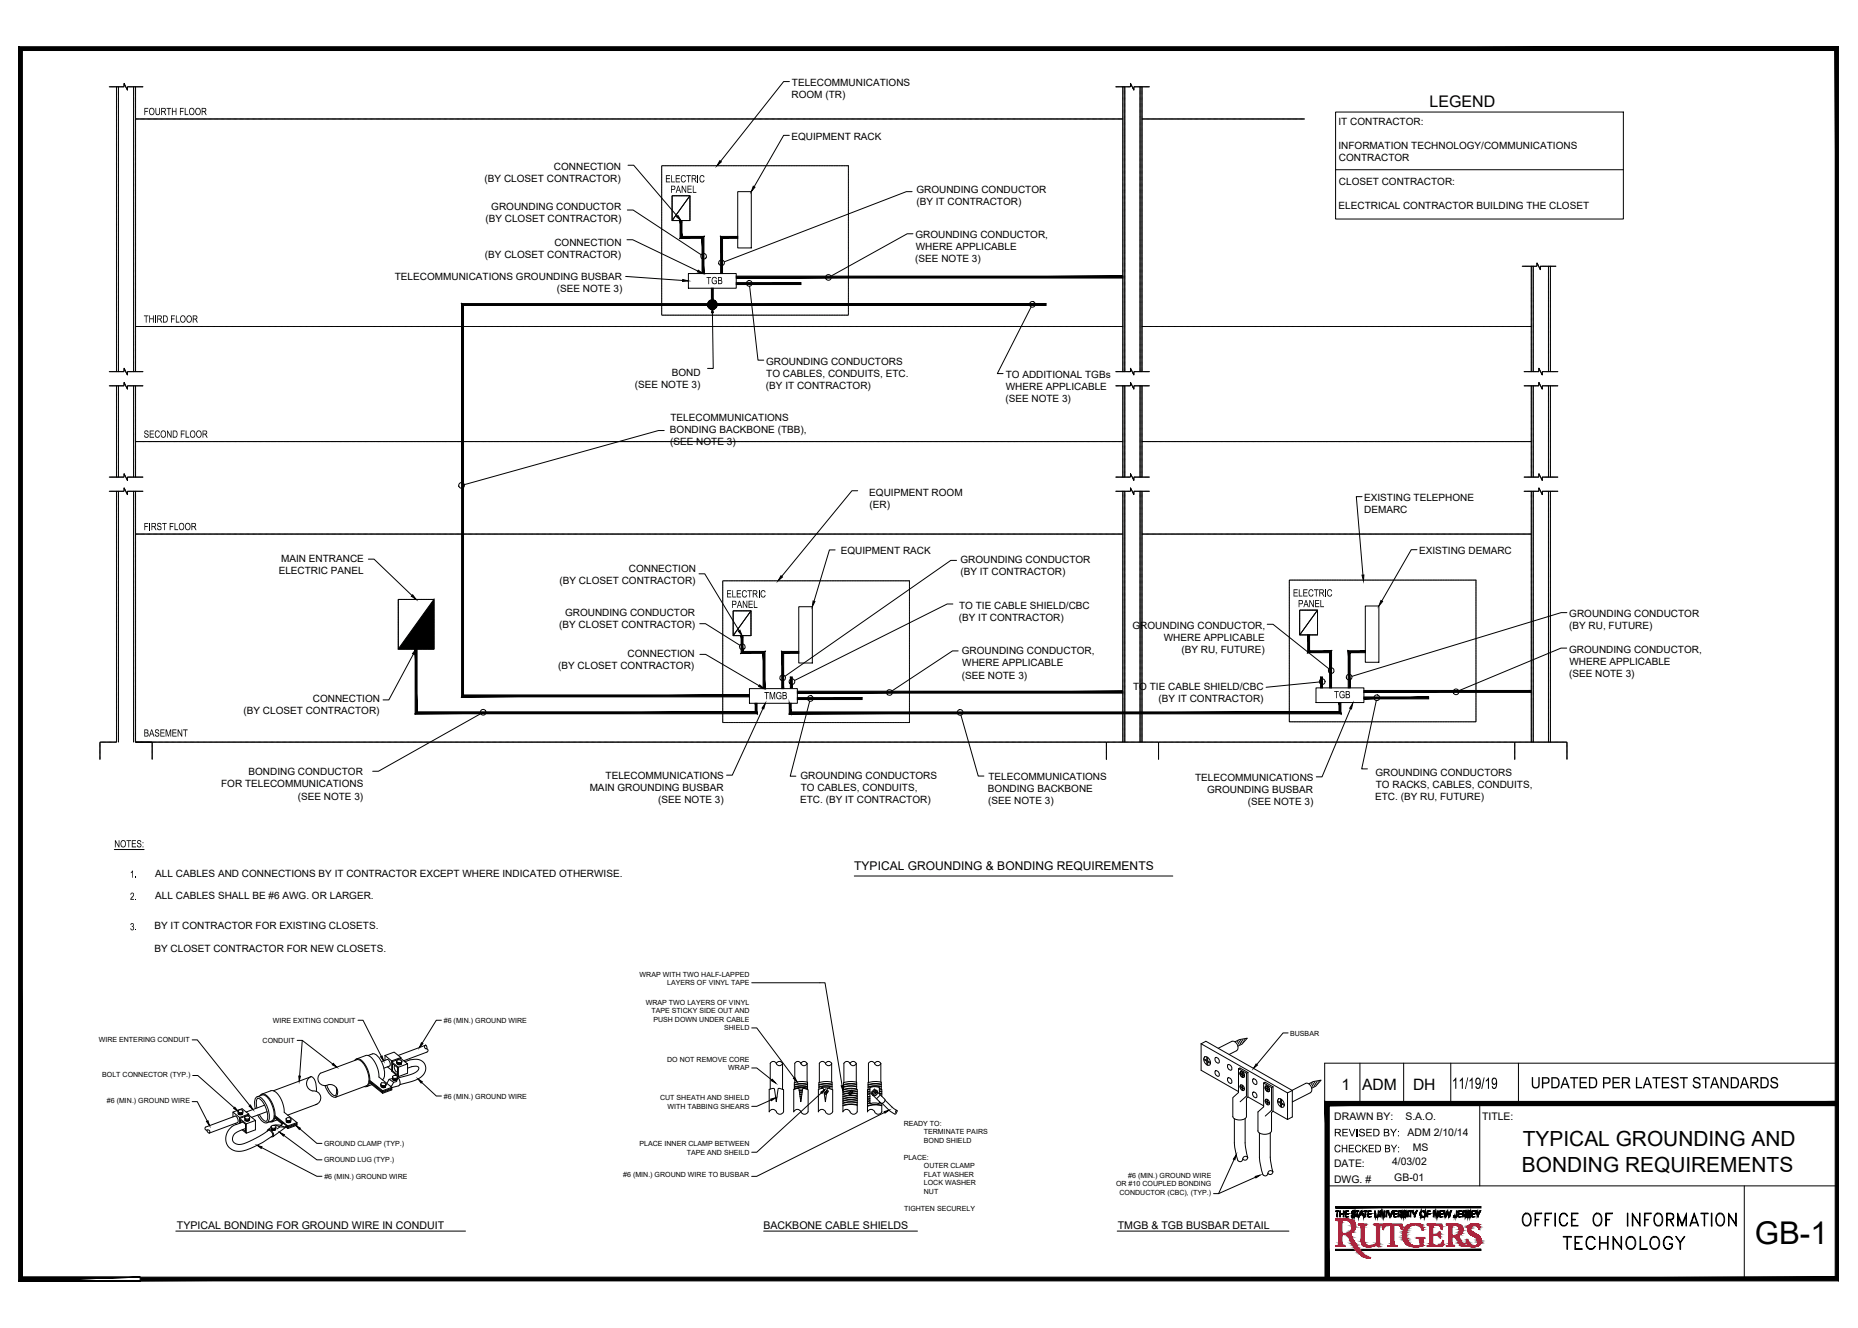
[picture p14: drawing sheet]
<svg xmlns="http://www.w3.org/2000/svg" width="1067mm" height="762mm" viewBox="0 0 1067 762" stroke-linecap="round" stroke-linejoin="round" font-family="sans-serif">
<defs><g id="words">
<text font-size="18" x="1007" y="714">GB-1</text>
<g font-size="12">
<text x="874" y="657">TYPICAL GROUNDING AND</text>
<text x="874" y="673">BONDING REQUIREMENTS</text>
</g>
<g font-size="11.9">
<text x="873" y="705">OFFICE OF INFORMATION</text>
<text x="897" y="718">TECHNOLOGY</text>
</g>
<g font-size="10">
<text x="834" y="625">11/19/19</text>
<text x="879" y="624">UPDATED PER LATEST STANDARDS</text>
</g>
<text font-size="9.2" x="821" y="61">LEGEND</text>
<g font-size="9">
<text x="770" y="626">1</text>
<text x="782" y="626">ADM</text>
<text x="811" y="626">DH</text>
</g>
<text font-size="6.9" x="491" y="499">TYPICAL GROUNDING &amp; BONDING REQUIREMENTS</text>
<g font-size="6.7">
<text x="766" y="652">REVISED BY:</text>
<text x="766" y="661">CHECKED BY:</text>
</g>
<g font-size="6.4">
<text x="83" y="66">FOURTH FLOOR</text>
<text x="382" y="105">ELECTRIC</text>
<text x="385" y="111">PANEL</text>
<text x="406" y="163">TGB</text>
<text x="83" y="185">THIRD FLOOR</text>
<text x="83" y="251">SECOND FLOOR</text>
<text x="83" y="304">FIRST FLOOR</text>
<text x="417" y="343">ELECTRIC</text>
<text x="742" y="342">ELECTRIC</text>
<text x="420" y="349">PANEL</text>
<text x="745" y="348">PANEL</text>
<text x="439" y="401">TMGB</text>
<text x="766" y="401">TGB</text>
<text x="83" y="423">BASEMENT</text>
<text x="66" y="486">NOTES:</text>
<text x="75" y="504">1.</text>
<text x="75" y="516">2.</text>
<text x="75" y="534">3.</text>
</g>
<g font-size="6.1">
<text x="102" y="705">TYPICAL BONDING FOR GROUND WIRE IN CONDUIT</text>
<text x="438" y="705">BACKBONE CABLE SHIELDS</text>
<text x="642" y="705">TMGB &amp; TGB BUSBAR DETAIL</text>
</g>
<g font-size="6">
<text x="766" y="643">DRAWN BY:</text>
<text x="807" y="642">S.A.O.</text>
<text x="851" y="643">TITLE:</text>
<text x="808" y="652">ADM 2/10/14</text>
<text x="811" y="661">MS</text>
<text x="766" y="670">DATE:</text>
<text x="799" y="669">4/03/02</text>
<text x="801" y="678">GB-01</text>
<text x="766" y="679">DWG. #</text>
</g>
<g font-size="5.7">
<text x="455" y="49">TELECOMMUNICATIONS</text>
<text x="454" y="56">ROOM (TR)</text>
<text x="769" y="72">IT CONTRACTOR:</text>
<text x="454" y="80">EQUIPMENT RACK</text>
<text x="769" y="86">INFORMATION TECHNOLOGY/COMMUNICATIONS</text>
<text x="769" y="92">CONTRACTOR</text>
<text x="318" y="97">CONNECTION</text>
<text x="278" y="104">(BY CLOSET CONTRACTOR)</text>
<text x="769" y="106">CLOSET CONTRACTOR:</text>
<text x="526" y="111">GROUNDING CONDUCTOR</text>
<text x="526" y="118">(BY IT CONTRACTOR)</text>
<text x="769" y="120">ELECTRICAL CONTRACTOR BUILDING THE CLOSET</text>
<text x="282" y="121">GROUNDING CONDUCTOR</text>
<text x="279" y="128">(BY CLOSET CONTRACTOR)</text>
<text x="526" y="137">GROUNDING CONDUCTOR,</text>
<text x="318" y="141">CONNECTION</text>
<text x="526" y="144">WHERE APPLICABLE</text>
<text x="278" y="148">(BY CLOSET CONTRACTOR)</text>
<text x="526" y="151">(SEE NOTE 3)</text>
<text x="227" y="161">TELECOMMUNICATIONS GROUNDING BUSBAR</text>
<text x="320" y="168">(SEE NOTE 3)</text>
<text x="440" y="209">GROUNDING CONDUCTORS</text>
<text x="386" y="216">BOND</text>
<text x="440" y="216">TO CABLES, CONDUITS, ETC.</text>
<text x="577" y="217">TO ADDITIONAL TGBs</text>
<text x="365" y="222">(SEE NOTE 3)</text>
<text x="440" y="223">(BY IT CONTRACTOR)</text>
<text x="577" y="224">WHERE APPLICABLE</text>
<text x="577" y="231">(SEE NOTE 3)</text>
<text x="385" y="242">TELECOMMUNICATIONS</text>
<text x="385" y="249">BONDING BACKBONE (TBB),</text>
<text x="385" y="256">(SEE NOTE 3)</text>
<text x="499" y="285">EQUIPMENT ROOM</text>
<text x="783" y="288">EXISTING TELEPHONE</text>
<text x="499" y="292">(ER)</text>
<text x="783" y="294">DEMARC</text>
<text x="815" y="318">EXISTING DEMARC</text>
<text x="161" y="322">MAIN ENTRANCE</text>
<text x="483" y="318">EQUIPMENT RACK</text>
<text x="551" y="323">GROUNDING CONDUCTOR</text>
<text x="160" y="329">ELECTRIC PANEL</text>
<text x="361" y="328">CONNECTION</text>
<text x="551" y="330">(BY IT CONTRACTOR)</text>
<text x="321" y="335">(BY CLOSET CONTRACTOR)</text>
<text x="324" y="353">GROUNDING CONDUCTOR</text>
<text x="551" y="349">TO TIE CABLE SHIELD/CBC</text>
<text x="551" y="356">(BY IT CONTRACTOR)</text>
<text x="901" y="354">GROUNDING CONDUCTOR</text>
<text x="321" y="360">(BY CLOSET CONTRACTOR)</text>
<text x="650" y="361">GROUNDING CONDUCTOR,</text>
<text x="901" y="361">(BY RU, FUTURE)</text>
<text x="668" y="368">WHERE APPLICABLE</text>
<text x="360" y="377">CONNECTION</text>
<text x="552" y="375">GROUNDING CONDUCTOR,</text>
<text x="678" y="375">(BY RU, FUTURE)</text>
<text x="901" y="374">GROUNDING CONDUCTOR,</text>
<text x="552" y="382">WHERE APPLICABLE</text>
<text x="901" y="381">WHERE APPLICABLE</text>
<text x="320" y="384">(BY CLOSET CONTRACTOR)</text>
<text x="552" y="389">(SEE NOTE 3)</text>
<text x="901" y="388">(SEE NOTE 3)</text>
<text x="651" y="396">TO TIE CABLE SHIELD/CBC</text>
<text x="180" y="403">CONNECTION</text>
<text x="665" y="403">(BY IT CONTRACTOR)</text>
<text x="140" y="410">(BY CLOSET CONTRACTOR)</text>
<text x="143" y="445">BONDING CONDUCTOR</text>
<text x="348" y="447">TELECOMMUNICATIONS</text>
<text x="460" y="447">GROUNDING CONDUCTORS</text>
<text x="568" y="448">TELECOMMUNICATIONS</text>
<text x="686" y="448">TELECOMMUNICATIONS</text>
<text x="790" y="445">GROUNDING CONDUCTORS</text>
<text x="127" y="452">FOR TELECOMMUNICATIONS</text>
<text x="339" y="454">MAIN GROUNDING BUSBAR</text>
<text x="460" y="454">TO CABLES, CONDUITS,</text>
<text x="567" y="455">BONDING BACKBONE</text>
<text x="693" y="455">GROUNDING BUSBAR</text>
<text x="790" y="452">TO RACKS, CABLES, CONDUITS,</text>
<text x="171" y="459">(SEE NOTE 3)</text>
<text x="378" y="461">(SEE NOTE 3)</text>
<text x="459" y="461">ETC. (BY IT CONTRACTOR)</text>
<text x="567" y="462">(SEE NOTE 3)</text>
<text x="716" y="462">(SEE NOTE 3)</text>
<text x="790" y="459">ETC. (BY RU, FUTURE)</text>
<text x="89" y="503">ALL CABLES AND CONNECTIONS BY IT CONTRACTOR EXCEPT WHERE INDICATED OTHERWISE.</text>
<text x="89" y="516">ALL CABLES SHALL BE #6 AWG. OR LARGER.</text>
<text x="89" y="533">BY IT CONTRACTOR FOR EXISTING CLOSETS.</text>
<text x="89" y="546">BY CLOSET CONTRACTOR FOR NEW CLOSETS.</text>
</g>
<g font-size="4.1">
<text x="367" y="560">WRAP WITH TWO HALF-LAPPED</text>
<text x="383" y="565">LAYERS OF VINYL TAPE</text>
<text x="371" y="577">WRAP TWO LAYERS OF VINYL</text>
<text x="374" y="581">TAPE STICKY SIDE OUT AND</text>
<text x="157" y="587">WIRE EXITING CONDUIT</text>
<text x="255" y="587">#6 (MIN.) GROUND WIRE</text>
<text x="375" y="586">PUSH DOWN UNDER CABLE</text>
<text x="416" y="591">SHIELD</text>
<text x="57" y="598">WIRE ENTERING CONDUIT</text>
<text x="151" y="598">CONDUIT</text>
<text x="741" y="594">BUSBAR</text>
<text x="383" y="609">DO NOT REMOVE CORE</text>
<text x="59" y="618">BOLT CONNECTOR (TYP.)</text>
<text x="418" y="614">WRAP</text>
<text x="61" y="633">#6 (MIN.) GROUND WIRE</text>
<text x="255" y="630">#6 (MIN.) GROUND WIRE</text>
<text x="379" y="631">CUT SHEATH AND SHIELD</text>
<text x="383" y="636">WITH TABBING SHEARS</text>
<text x="519" y="646">READY TO:</text>
<text x="530" y="651">TERMINATE PAIRS</text>
<text x="186" y="658">GROUND CLAMP (TYP.)</text>
<text x="367" y="658">PLACE INNER CLAMP BETWEEN</text>
<text x="530" y="656">BOND SHIELD</text>
<text x="394" y="663">TAPE AND SHEILD</text>
<text x="519" y="665">PLACE:</text>
<text x="186" y="667">GROUND LUG (TYP.)</text>
<text x="530" y="670">OUTER CLAMP</text>
<text x="186" y="676">#6 (MIN.) GROUND WIRE</text>
<text x="358" y="676">#6 (MIN.) GROUND WIRE TO BUSBAR</text>
<text x="530" y="675">FLAT WASHER</text>
<text x="648" y="676">#6 (MIN.) GROUND WIRE</text>
<text x="530" y="680">LOCK WASHER</text>
<text x="641" y="681">OR #10 COUPLED BONDING</text>
<text x="530" y="685">NUT</text>
<text x="643" y="685">CONDUCTOR (CBC), (TYP.)</text>
<text x="519" y="695">TIGHTEN SECURELY</text>
</g>
</g></defs>
<!-- layer: BORDER -->
<path d="M781 610v23M806 610v23M833 610v23M872 610v23M1055 610h-294v23M850 633v47M762 680h293M1002 680v54" fill="none" stroke="#000" stroke-width=".57"/>
<g fill="#000" stroke="#000" stroke-width=".57">
<path d="M762 632v2l293-2zM762 634l293-2v2z"/>
<path d="M12 733v2l1042-2zM12 735l1042-2 2 2zM1054 29v704l2 2zM1056 27v708l-2-706zM13 29h1041l2-2zM11 27h1045l-1043 2zM11 27l2 706v-704zM11 27l2 706-2 2zM13 733l-2 2 69-2zM11 735l69-2v2z"/>
<path d="M761 632v102h2zM761 632l2 2v100zM761 632l2 2 292-2zM763 634l292-2v2z"/>
</g>
<!-- layer: RUTGERS -->
<g fill="#000" stroke="#000" stroke-width=".57">
<path d="M777 695h-1zM777 698h-1zM777 697v-1zM777 697l1-1zM778 698h-1zM797 695v1zM799 697v-1zM799 696l1-1zM799 695h1zM804 698v-1zM805 697h-1zM805 695v1z"/>
<path d="M807 697v-1zM813 695h1zM818 698h-1zM819 696h-1zM830 696h-1zM830 696l-1 1zM830 697h-1zM842 697h-1zM842 698h-1zM842 695v1zM844 697v-1zM847 695h1z"/>
<path d="M767 692v1l83-1zM767 693l83-1v1z"/>
<path d="M767 695h2zM767 695h2z"/>
<path d="M768 695v3zM768 695v3z"/>
<path d="M769 695v3zM770 695l-1 3z"/>
<path d="M770 696h1zM770 697l1-1z"/>
<path d="M771 695v3zM772 695l-1 3z"/>
<path d="M772 695h2zM772 695h2z"/>
<path d="M772 695v3zM773 695l-1 3z"/>
<path d="M773 696h1zM773 697l1-1z"/>
<path d="M773 698h1zM773 698h1z"/>
<path d="M776 695v1zM776 695v1z"/>
<path d="M776 695v1zM776 695v1z"/>
<path d="M776 695v2zM776 695v2z"/>
<path d="M776 697v1zM776 697v1z"/>
<path d="M776 696v1zM777 696l-1 1z"/>
<path d="M778 695v1zM778 695v1z"/>
<path d="M778 697v1zM778 697v1z"/>
<path d="M778 697v1zM778 697v1z"/>
<path d="M778 695h2zM778 695h2z"/>
<path d="M779 695v3zM779 695v3z"/>
<path d="M780 697v1zM780 697v1z"/>
<path d="M780 697v1zM780 697v1z"/>
<path d="M780 697v1zM781 697l-1 1z"/>
<path d="M781 697v1zM781 697v1z"/>
<path d="M781 696v1zM781 696v1z"/>
<path d="M781 696v1zM781 696v1z"/>
<path d="M781 696v1zM781 696v1z"/>
<path d="M781 697h1zM781 697h1z"/>
<path d="M781 695v1zM781 695v1z"/>
<path d="M781 695v1zM781 695v1z"/>
<path d="M781 695v1zM781 695v1z"/>
<path d="M781 695h1zM782 695h-1z"/>
<path d="M782 695v1zM782 695v1z"/>
<path d="M782 695v1zM782 695v1z"/>
<path d="M782 695v1zM782 695v1z"/>
<path d="M782 696v1zM782 696v1z"/>
<path d="M782 696v1zM782 696v1z"/>
<path d="M782 696v1zM783 696l-1 1z"/>
<path d="M783 697v1zM783 697v1z"/>
<path d="M783 697v1zM783 697v1z"/>
<path d="M783 697v1zM783 697v1z"/>
<path d="M783 695h2zM783 695h2z"/>
<path d="M784 695v3zM784 695v3z"/>
<path d="M785 695h2zM785 695h2z"/>
<path d="M785 695v3zM786 695l-1 3z"/>
<path d="M786 696h1zM786 697l1-1z"/>
<path d="M786 698h1zM786 698h1z"/>
<path d="M789 695v2zM790 695l-1 2z"/>
<path d="M789 697v1zM790 697l-1 1z"/>
<path d="M790 697v1zM790 697v1z"/>
<path d="M790 698h1zM790 698h1z"/>
<path d="M791 695v3zM792 695l-1 3z"/>
<path d="M792 695h1zM793 695h-1z"/>
<path d="M792 695v3zM793 695l-1 3z"/>
<path d="M793 695v1zM793 695v1z"/>
<path d="M793 695v1zM793 695v1z"/>
<path d="M793 695v1zM793 695v1z"/>
<path d="M793 695v1zM793 695v1z"/>
<path d="M793 696v1zM794 696l-1 1z"/>
<path d="M794 696v1zM794 696v1z"/>
<path d="M794 696v1zM794 696v1z"/>
<path d="M794 696v1zM794 696v1z"/>
<path d="M794 697v1zM794 697v1z"/>
<path d="M794 697v1zM794 697v1z"/>
<path d="M794 697v1zM794 697v1z"/>
<path d="M794 697v1zM795 697l-1 1z"/>
<path d="M795 695v3zM795 695v3z"/>
<path d="M796 695v3zM796 695v3z"/>
<path d="M797 695v1zM797 695v1z"/>
<path d="M797 696v1zM798 696l-1 1z"/>
<path d="M798 696v1zM798 696v1z"/>
<path d="M798 697v1zM798 697v1z"/>
<path d="M798 697v1zM798 697v1z"/>
<path d="M798 697v1zM798 697v1z"/>
<path d="M798 697v1zM799 697l-1 1z"/>
<path d="M799 697v1zM799 697v1z"/>
<path d="M799 697v1zM799 697v1z"/>
<path d="M800 695h2zM800 695h2z"/>
<path d="M800 695v3zM801 695l-1 3z"/>
<path d="M801 696h1zM801 697l1-1z"/>
<path d="M801 698h1zM801 698h1z"/>
<path d="M803 695h1zM803 695h1z"/>
<path d="M803 695v3zM803 695v3z"/>
<path d="M803 697h1zM803 697h1z"/>
<path d="M804 698h1zM804 698h1z"/>
<path d="M805 696v1zM805 696v1z"/>
<path d="M805 695v2zM805 695v2z"/>
<path d="M805 695v2zM805 695v2z"/>
<path d="M806 695v1zM806 695v1z"/>
<path d="M806 695v2zM806 695v2z"/>
<path d="M806 697v1zM806 697v1z"/>
<path d="M806 696v1zM806 696v1z"/>
<path d="M806 695h1zM806 695h1z"/>
<path d="M806 696h1zM806 697l1-1z"/>
<path d="M806 698h1zM806 698h1z"/>
<path d="M807 695v1zM807 695v1z"/>
<path d="M807 697v1zM807 697v1z"/>
<path d="M807 697v1zM807 697v1z"/>
<path d="M808 695v3zM809 695l-1 3z"/>
<path d="M809 695h2zM809 695h2z"/>
<path d="M809 695h2zM809 695h2z"/>
<path d="M810 695v3zM810 695v3z"/>
<path d="M811 695v1zM811 695v1z"/>
<path d="M811 695v1zM812 695l-1 1z"/>
<path d="M812 695v1zM812 695v1z"/>
<path d="M812 696v1zM812 696v1z"/>
<path d="M812 696v1zM812 696v1z"/>
<path d="M812 696v1zM812 696v1z"/>
<path d="M812 697v1zM812 697v1z"/>
<path d="M812 697v1zM812 697v1z"/>
<path d="M812 697v1zM812 697v1z"/>
<path d="M812 696v1zM813 696l-1 1z"/>
<path d="M813 696v1zM813 696v1z"/>
<path d="M813 696v1zM813 696v1z"/>
<path d="M813 695v1zM813 695v1z"/>
<path d="M813 695v1zM813 695v1z"/>
<path d="M813 695v1zM813 695v1z"/>
<path d="M815 696v1zM815 696v1z"/>
<path d="M815 696v1zM815 696v1z"/>
<path d="M815 696v1zM816 696l-1 1z"/>
<path d="M816 695v1zM816 695v1z"/>
<path d="M816 697v1zM816 697v1z"/>
<path d="M816 695v1zM816 695v1z"/>
<path d="M816 697v1zM816 697v1z"/>
<path d="M816 695v1zM816 695v1z"/>
<path d="M816 695v1zM816 695v1z"/>
<path d="M816 695h2zM816 695h2z"/>
<path d="M816 698h1zM816 698h1z"/>
<path d="M818 695v1zM818 695v1z"/>
<path d="M818 695v1zM818 695v1z"/>
<path d="M818 697v1zM818 697v1z"/>
<path d="M818 695v1zM818 695v1z"/>
<path d="M818 697v1zM818 697v1z"/>
<path d="M818 697v1zM819 697l-1 1z"/>
<path d="M819 696v2zM819 696v2z"/>
<path d="M819 696v1zM819 696v1z"/>
<path d="M819 696v1zM819 696v1z"/>
<path d="M819 695h2zM819 695h2z"/>
<path d="M819 695v3zM820 695l-1 3z"/>
<path d="M820 696h1zM820 697l1-1z"/>
<path d="M823 695v3zM823 695v3z"/>
<path d="M823 695v1zM824 695l-1 1z"/>
<path d="M824 695v1zM824 695v1z"/>
<path d="M824 695v1zM824 695v1z"/>
<path d="M824 695v1zM824 695v1z"/>
<path d="M824 696v1zM824 696v1z"/>
<path d="M824 696v1zM824 696v1z"/>
<path d="M824 696v1zM824 696v1z"/>
<path d="M824 696v1zM825 696l-1 1z"/>
<path d="M825 697v1zM825 697v1z"/>
<path d="M825 697v1zM825 697v1z"/>
<path d="M825 697v1zM825 697v1z"/>
<path d="M825 697v1zM825 697v1z"/>
<path d="M825 695v3zM826 695l-1 3z"/>
<path d="M827 695h1zM827 695h1z"/>
<path d="M827 695v3zM827 695v3z"/>
<path d="M827 696h1zM827 697l1-1z"/>
<path d="M827 698h1zM827 698h1z"/>
<path d="M829 695v1zM829 695v1z"/>
<path d="M830 696v2zM830 696v2z"/>
<path d="M830 697v1zM830 697v1z"/>
<path d="M830 697v1zM830 697v1z"/>
<path d="M830 697v1zM830 697v1z"/>
<path d="M830 697v1zM830 697v1z"/>
<path d="M830 696v2zM830 696v2z"/>
<path d="M830 696v1zM831 696l-1 1z"/>
<path d="M831 695v2zM831 695v2z"/>
<path d="M831 695v1zM831 695v1z"/>
<path d="M831 695v1zM831 695v1z"/>
<path d="M831 695v1zM831 695v1z"/>
<path d="M831 695v1zM831 695v1z"/>
<path d="M831 696v1zM831 696v1z"/>
<path d="M831 696v1zM832 696l-1 1z"/>
<path d="M832 697v1zM832 697v1z"/>
<path d="M832 697v1zM832 697v1z"/>
<path d="M832 697v1zM832 697v1z"/>
<path d="M832 697v1zM832 697v1z"/>
<path d="M832 697v1zM832 697v1z"/>
<path d="M832 696v2zM833 696l-1 2z"/>
<path d="M833 696v1zM833 696v1z"/>
<path d="M833 695v2zM833 695v2z"/>
<path d="M833 695v1zM833 695v1z"/>
<path d="M835 697v1zM835 697v1z"/>
<path d="M835 698h1zM835 698h1z"/>
<path d="M836 697v1zM836 697v1z"/>
<path d="M836 695v2zM837 695l-1 2z"/>
<path d="M836 697v1zM836 697v1z"/>
<path d="M837 695h2zM837 695h2z"/>
<path d="M837 695v3zM838 695l-1 3z"/>
<path d="M838 696h1zM838 697l1-1z"/>
<path d="M838 698h1zM838 698h1z"/>
<path d="M840 695h1zM840 695h1z"/>
<path d="M840 695v3zM840 695v3z"/>
<path d="M840 697h1zM840 697h1z"/>
<path d="M841 697v1zM841 697v1z"/>
<path d="M841 697v1zM841 697v1z"/>
<path d="M841 697v1zM841 697v1z"/>
<path d="M842 696v1zM842 696v1z"/>
<path d="M842 696v1zM842 696v1z"/>
<path d="M842 695v2zM842 695v2z"/>
<path d="M842 696v1zM842 696v1z"/>
<path d="M843 695v1zM843 695v1z"/>
<path d="M843 695v2zM843 695v2z"/>
<path d="M843 697v1zM843 697v1z"/>
<path d="M843 696v1zM843 696v1z"/>
<path d="M843 695h1zM843 695h1z"/>
<path d="M843 696h1zM843 697l1-1z"/>
<path d="M843 698h1zM843 698h1z"/>
<path d="M844 695v1zM844 695v1z"/>
<path d="M844 697v1zM844 697v1z"/>
<path d="M844 697v1zM844 697v1z"/>
<path d="M845 695h2zM845 695h2z"/>
<path d="M845 695v3zM845 695v3z"/>
<path d="M845 696h2zM845 697l2-1z"/>
<path d="M845 698h2zM845 698h2z"/>
<path d="M848 696v1zM848 696v1z"/>
<path d="M848 696v1zM848 696v1z"/>
<path d="M848 697v1zM849 697l-1 1z"/>
<path d="M849 697v1zM849 697v1z"/>
<path d="M849 696v1zM849 696v1z"/>
<path d="M849 696v1zM849 696v1z"/>
<path d="M849 696v1zM849 696v1z"/>
<path d="M849 695v1zM849 695v1z"/>
<path d="M849 695v1zM850 695l-1 1z"/>
<path d="M850 695v1zM850 695v1z"/>
<path d="M767 717v1l83-1zM767 718l83-1v1z"/>
</g>
<!-- layer: a-ru2 -->
<g fill="#d21034" stroke="#d21034" stroke-width=".57">
<path d="M773 700h4z"/>
<path d="M773 708h3z"/>
<path d="M785 722h2z"/>
<path d="M846 702h1z"/>
<path d="M844 703h5z"/>
<path d="M827 705h1z"/>
<path d="M842 711h1z"/>
<path d="M828 712h1z"/>
<path d="M847 715h2z"/>
<path d="M840 715h2z"/>
<path d="M845 715h2z"/>
<path d="M812 702h1z"/>
<path d="M814 703h3z"/>
<path d="M816 705h1v1z"/>
<path d="M815 711h2z"/>
<path d="M791 715h1z"/>
<path d="M812 715h2z"/>
<path d="M785 715h1z"/>
<path d="M767 700h7zM767 700h7z"/>
<path d="M767 700h8zM767 700h8z"/>
<path d="M767 700h9zM767 700h9z"/>
<path d="M767 700h9zM767 700h9z"/>
<path d="M767 700h9zM767 700h9z"/>
<path d="M768 700h8zM768 700h8z"/>
<path d="M768 700h8zM768 700h8z"/>
<path d="M768 700h8zM768 700h8z"/>
<path d="M768 700h8zM768 700h8z"/>
<path d="M772 700h4zM772 700h4z"/>
<path d="M768 700h4zM768 700h4z"/>
<path d="M768 700h4zM768 700h3z"/>
<path d="M772 700h5zM772 700h5zM773 700h4z"/>
<path d="M768 700h3zM768 700h3zM768 700h3zM768 700h3z"/>
<path d="M774 700h3zM774 700h3z"/>
<path d="M774 700l3 1zM774 700l3 1z"/>
<path d="M774 701h3zM774 701h3z"/>
<path d="M768 700l3 1zM768 700l3 1z"/>
<path d="M774 701h3zM774 701h3z"/>
<path d="M775 701h3zM775 701h3z"/>
<path d="M775 701h3zM775 701h3z"/>
<path d="M775 701h3zM775 701h3z"/>
<path d="M769 701h2zM769 701h2h-2z"/>
<path d="M775 701l3 1zM775 701l3 1z"/>
<path d="M775 702h3zM775 702h3z"/>
<path d="M775 702h3zM775 702h3z"/>
<path d="M776 702h2zM776 702h2z"/>
<path d="M776 702l2 1zM776 702l2 1z"/>
<path d="M776 703h2zM776 703h2z"/>
<path d="M776 703h2zM776 703h2h-2z"/>
<path d="M776 703h2zM776 703h2z"/>
<path d="M776 703l2 1zM776 703l2 1z"/>
<path d="M776 704h2zM776 704h2h-2z"/>
<path d="M776 704h2zM776 704h2z"/>
<path d="M776 704h2zM776 704h2z"/>
<path d="M776 704h2zM776 704l2 1z"/>
<path d="M776 705h2zM776 705h2z"/>
<path d="M776 705h2zM776 705h2z"/>
<path d="M776 705h2zM776 705h2z"/>
<path d="M776 705h2zM776 705l2 1z"/>
<path d="M776 706h2zM776 706h2zM776 706h2zM776 706h2z"/>
<path d="M776 706h2zM776 706h1z"/>
<path d="M776 706h1zM776 706h1z"/>
<path d="M776 706h1zM776 706l1 1h-2z"/>
<path d="M775 707h2zM775 707h2z"/>
<path d="M775 707h2zM775 707h1z"/>
<path d="M775 707h1zM775 707h1z"/>
<path d="M775 707h1zM774 707h2z"/>
<path d="M774 707h2zM774 708h2z"/>
<path d="M774 708h2zM774 708h2z"/>
<path d="M774 708h2zM774 708h2z"/>
<path d="M774 708h2zM773 708h3z"/>
<path d="M773 708h3zM773 708h3zM771 708h5z"/>
<path d="M769 701l2 7v-7zM769 701l2 7h-2z"/>
<path d="M769 708h7zM769 708h7h-7z"/>
<path d="M769 708h7zM769 708h7z"/>
<path d="M772 708h4zM772 708h4z"/>
<path d="M773 708h3zM773 708h3z"/>
<path d="M773 708l3 1zM773 708l3 1z"/>
<path d="M773 709h3zM773 709h3z"/>
<path d="M774 709h2zM774 709h2z"/>
<path d="M774 709h2zM774 709h2z"/>
<path d="M774 709h2zM774 709h2z"/>
<path d="M774 709l2 1v-1zM774 709l2 1h-2z"/>
<path d="M774 710h2zM774 710h2z"/>
<path d="M774 710l3 2-1-2zM774 710l3 2h-2z"/>
<path d="M775 712h3zM775 712h3z"/>
<path d="M769 708l2 5v-5zM769 708l2 5h-2z"/>
<path d="M775 712l3 1v-1zM775 712l3 1h-2z"/>
<path d="M776 713l2 1v-1zM776 713l2 1h-2z"/>
<path d="M769 713l2 1v-1zM769 713l2 1h-2zM769 714h2zM769 714h2z"/>
<path d="M769 714h2zM769 714h2z"/>
<path d="M768 714h3zM768 714h3z"/>
<path d="M768 714h3zM768 714h3zM768 714h3zM768 714h3z"/>
<path d="M776 714l3 1-1-1zM776 714l3 1h-2z"/>
<path d="M768 714l3 1zM768 715h3z"/>
<path d="M768 715h3zM768 715h3z"/>
<path d="M768 715h3zM768 715h3z"/>
<path d="M768 715h3zM768 715h3z"/>
<path d="M768 715h4zM768 715h4z"/>
<path d="M768 715h4zM768 715h4z"/>
<path d="M768 715h4zM767 715h5z"/>
<path d="M777 715h2zM777 715h2z"/>
<path d="M767 715h5zM767 715h5z"/>
<path d="M777 715l3 1-1-1zM777 715l3 1h-3z"/>
<path d="M777 716h3zM777 716h3z"/>
<path d="M778 716l2 1v-1zM778 716l2 1h-2z"/>
<path d="M778 717h2zM778 717h2z"/>
<path d="M778 717l3 1-1-1zM778 717l3 1h-2z"/>
<path d="M779 718h2zM779 718h2z"/>
<path d="M779 718l3 1-1-1zM779 718l3 1h-2z"/>
<path d="M780 719h2zM780 719h2z"/>
<path d="M780 719h3h-1zM780 719h3h-2z"/>
<path d="M781 719l2 1zM781 719l2 1z"/>
<path d="M781 720h2zM781 720h2h-1z"/>
<path d="M782 720h2zM782 720h2z"/>
<path d="M782 720l2 1zM782 720l2 1z"/>
<path d="M782 721h2zM782 721h2z"/>
<path d="M782 721h2zM782 721h2z"/>
<path d="M783 721h2zM783 721h2z"/>
<path d="M783 721h2zM783 721h2z"/>
<path d="M783 721h2zM783 721h2z"/>
<path d="M783 721h3zM783 721h3z"/>
<path d="M783 721h3zM783 721h3z"/>
<path d="M784 721l3 1zM784 721l3 1z"/>
<path d="M784 722h3zM784 722h3z"/>
<path d="M784 722h3zM784 722h3z"/>
<path d="M785 722h2zM785 722h2z"/>
<path d="M846 702h1zM846 702h1z"/>
<path d="M846 702h2zM846 702h2z"/>
<path d="M846 702h2zM845 702h3z"/>
<path d="M845 702h4zM845 702h4z"/>
<path d="M845 702h4zM845 702h4z"/>
<path d="M830 702h7zM830 702h7z"/>
<path d="M845 702h4zM844 702h5z"/>
<path d="M844 702l5 1zM844 703h5z"/>
<path d="M830 702l8 1zM830 702l8 1z"/>
<path d="M844 703h5zM844 703h5zM844 703h5z"/>
<path d="M846 703h3zM846 703h3z"/>
<path d="M844 703h2zM844 703h2z"/>
<path d="M844 703h2zM844 703h2z"/>
<path d="M819 702l9 1v-1zM819 702l9 1h-9z"/>
<path d="M830 703h8zM830 703h8z"/>
<path d="M844 703h2zM844 703h2z"/>
<path d="M847 703h2zM847 703h2z"/>
<path d="M830 703h8zM830 703h8z"/>
<path d="M819 703h9zM819 703h9z"/>
<path d="M831 703h7zM831 703h7z"/>
<path d="M820 703h8zM820 703h8z"/>
<path d="M844 703h2zM844 703h2z"/>
<path d="M831 703h8zM831 703h8z"/>
<path d="M820 703h8zM820 703h8z"/>
<path d="M820 703h3zM820 703h3z"/>
<path d="M825 703h3zM825 703h3z"/>
<path d="M847 703h2zM847 703h2z"/>
<path d="M825 703h3zM825 703h3z"/>
<path d="M832 703h7zM832 703h7z"/>
<path d="M835 703h4zM835 703h4z"/>
<path d="M832 703h3zM832 703h3z"/>
<path d="M820 703h3zM820 703h3z"/>
<path d="M835 703h4zM835 703h4z"/>
<path d="M844 703h2zM844 703h1zM844 703h1zM844 703h1z"/>
<path d="M832 703h3zM832 703h2z"/>
<path d="M836 703h3zM836 703h3z"/>
<path d="M826 703h2zM826 703h2z"/>
<path d="M848 703h1zM848 703h1z"/>
<path d="M832 703h2zM832 703h2z"/>
<path d="M821 703h2zM821 703h2z"/>
<path d="M836 703h3zM836 703h3z"/>
<path d="M826 703h2zM826 703h2z"/>
<path d="M844 703h1zM844 703h1z"/>
<path d="M832 703h2zM832 703h2z"/>
<path d="M843 703h2zM843 703h2z"/>
<path d="M836 703h3zM836 703h3z"/>
<path d="M827 703h1zM827 703h1z"/>
<path d="M848 703h1zM848 703h1z"/>
<path d="M821 703h2zM821 703h2z"/>
<path d="M827 703l1 1zM827 703l1 1z"/>
<path d="M837 703l2 1zM837 703l2 1z"/>
<path d="M837 704h2zM837 704h2z"/>
<path d="M843 703h2zM843 703l2 1z"/>
<path d="M843 704h2zM843 704h2z"/>
<path d="M827 704h1zM827 704h1z"/>
<path d="M848 703l1 1zM848 703l1 1z"/>
<path d="M827 704h1zM827 704h1z"/>
<path d="M837 704h3zM837 704h3z"/>
<path d="M832 703l2 1v-1zM832 703l2 1h-2z"/>
<path d="M849 704h1zM849 704h1z"/>
<path d="M843 704h2zM843 704h1z"/>
<path d="M821 703l2 1v-1zM821 703l2 1h-2z"/>
<path d="M843 704h1zM843 704h1z"/>
<path d="M849 704h1zM849 704h1z"/>
<path d="M837 704h3zM837 704h3z"/>
<path d="M837 704h3zM837 704h3z"/>
<path d="M827 704h1zM827 704h1z"/>
<path d="M843 704h1zM843 704h1z"/>
<path d="M838 704h2zM838 704h2z"/>
<path d="M843 704l1 1zM843 704l1 1z"/>
<path d="M849 704l1 1zM849 704l1 1z"/>
<path d="M838 704l2 1zM838 704l2 1zM838 705h2zM838 705h2z"/>
<path d="M843 705h1zM843 705h1z"/>
<path d="M843 705h1zM843 705h1z"/>
<path d="M827 704l1 1v-1zM827 704l1 1z"/>
<path d="M838 705h2zM838 705h2z"/>
<path d="M843 705h1zM843 705h1z"/>
<path d="M849 705h1zM849 705h1z"/>
<path d="M843 705h1zM843 705h1z"/>
<path d="M838 705l2 1zM838 705l2 1z"/>
<path d="M843 705l1 1zM843 705l1 1z"/>
<path d="M843 706h2zM843 706h2z"/>
<path d="M838 706h2zM838 706h2h-2z"/>
<path d="M843 706h2zM843 706h2z"/>
<path d="M838 706h2zM838 706h2z"/>
<path d="M843 706h2zM843 706h2z"/>
<path d="M838 706h2zM838 706h2z"/>
<path d="M843 706h2zM843 706h2z"/>
<path d="M838 706h2zM838 706h2z"/>
<path d="M843 706l2 1zM843 706l2 1z"/>
<path d="M843 707h2zM843 707h2z"/>
<path d="M838 706h2zM838 706l2 1z"/>
<path d="M838 707h2zM838 707h2z"/>
<path d="M843 707h3zM843 707h3z"/>
<path d="M843 707h3zM843 707h3z"/>
<path d="M826 707h1zM826 707h1h-1z"/>
<path d="M838 707h1h1zM838 707h1h-1z"/>
<path d="M838 707h1zM838 707h1z"/>
<path d="M843 707h4zM843 707h4z"/>
<path d="M826 707l1 1zM826 707l1 1z"/>
<path d="M838 707h1zM838 707l1 1z"/>
<path d="M843 707l4 1zM843 707l4 1z"/>
<path d="M837 708h2zM837 708h2z"/>
<path d="M826 708h1zM826 708h1z"/>
<path d="M837 708h2zM837 708h2z"/>
<path d="M826 708h1zM826 708h1z"/>
<path d="M826 708h1zM826 708h1z"/>
<path d="M826 708h1zM825 708h2z"/>
<path d="M821 704l2 4v-4zM821 704l2 4h-2z"/>
<path d="M837 708h2zM837 708h1z"/>
<path d="M837 708h1zM837 708h1z"/>
<path d="M844 708h4h-1zM844 708h4h-4z"/>
<path d="M837 708h1zM837 709h1z"/>
<path d="M844 708l5 1zM844 708l5 1z"/>
<path d="M837 709h1zM836 709h2z"/>
<path d="M836 709h2zM836 709h2z"/>
<path d="M821 708l6 1v-1zM821 708l6 1h-6z"/>
<path d="M845 709h4zM845 709h4z"/>
<path d="M825 709h2zM825 709h2z"/>
<path d="M836 709h2zM836 709h1z"/>
<path d="M826 709h1zM826 709h1z"/>
<path d="M836 709h1zM836 709h1zM836 709h1zM836 709h1z"/>
<path d="M836 709h1zM835 709h2z"/>
<path d="M832 704l2 5v-5zM832 704l2 5h-2z"/>
<path d="M835 709h2zM835 709h2z"/>
<path d="M832 709h3zM832 709h3z"/>
<path d="M826 709h1zM826 709h1z"/>
<path d="M845 709h4zM845 709h4z"/>
<path d="M846 709h3zM846 709h3z"/>
<path d="M826 709h1zM826 709h1z"/>
<path d="M846 709h4zM846 709h4z"/>
<path d="M832 709l6 1-1-1zM832 709l6 1h-6z"/>
<path d="M834 710h4zM834 710h4z"/>
<path d="M832 710h2zM832 710h2z"/>
<path d="M834 710h4zM834 710h4z"/>
<path d="M846 709l4 1zM846 709l4 1z"/>
<path d="M826 709l1 1zM826 709l1 1z"/>
<path d="M835 710h3zM835 710h3z"/>
<path d="M847 710h3zM847 710h3z"/>
<path d="M835 710h3zM835 710h3z"/>
<path d="M847 710h3zM847 710h3z"/>
<path d="M836 710h2zM836 710h2z"/>
<path d="M836 710h2zM836 710h2z"/>
<path d="M847 710h3zM847 710h3z"/>
<path d="M847 710h3zM847 710h3z"/>
<path d="M826 710h1zM826 710h1z"/>
<path d="M836 710h2zM836 710h2z"/>
<path d="M847 710l3 1zM847 710l3 1z"/>
<path d="M848 711h2zM848 711h2z"/>
<path d="M848 711h2zM848 711h2z"/>
<path d="M848 711h2zM848 711h2z"/>
<path d="M848 711h2zM848 711h2zM848 711h2zM848 711h2z"/>
<path d="M836 710l3 1-1-1zM836 710l3 1h-2z"/>
<path d="M837 711l2 1zM837 711l2 1z"/>
<path d="M848 711l2 1v-1zM848 711l2 1zM849 712h1zM849 712h1z"/>
<path d="M842 711l1 1v-1zM842 711l1 1h-1z"/>
<path d="M849 712h1zM849 712h1zM849 712h1zM849 712h1z"/>
<path d="M842 712h1zM842 712h1z"/>
<path d="M849 712l1 1v-1zM849 712l1 1h-1z"/>
<path d="M828 712l1 1v-1zM828 712l1 1h-1z"/>
<path d="M842 712l1 1zM842 712l1 1z"/>
<path d="M837 712l2 1v-1zM837 712l2 1h-2z"/>
<path d="M837 713h2zM837 713h2z"/>
<path d="M842 713h1zM842 713h1z"/>
<path d="M849 713h1zM849 713h1z"/>
<path d="M849 713h1zM849 713h1z"/>
<path d="M828 713h1zM828 713h1h-1z"/>
<path d="M849 713h1zM849 713h1z"/>
<path d="M837 713l3 1-1-1zM837 713l3 1h-2zM838 714h2zM838 714h2z"/>
<path d="M849 713h1zM849 713l1 1z"/>
<path d="M842 713l2 1zM842 713l2 1h-1z"/>
<path d="M828 713l1 1zM828 713l1 1h-1z"/>
<path d="M828 714h1zM828 714h1z"/>
<path d="M832 710l2 4v-4zM832 710l2 4h-2z"/>
<path d="M821 709l2 5v-5zM821 709l2 5h-2z"/>
<path d="M849 714h1zM849 714h1z"/>
<path d="M843 714h1zM843 714h1z"/>
<path d="M848 714h2zM848 714h2z"/>
<path d="M828 714h1zM828 714h1h-1z"/>
<path d="M838 714h2zM838 714h2h-2z"/>
<path d="M848 714h2zM848 714h2z"/>
<path d="M838 714h2zM838 714h2z"/>
<path d="M843 714h1zM843 714h1z"/>
<path d="M832 714h2zM832 714h2h-2z"/>
<path d="M828 714h1zM827 714h1z"/>
<path d="M821 714h2zM821 714h2h-2z"/>
<path d="M848 714h2zM848 714h1z"/>
<path d="M838 714h3zM838 714h3z"/>
<path d="M827 714h1zM827 714h1z"/>
<path d="M821 714h2zM821 714h2z"/>
<path d="M843 714h2zM843 714h2z"/>
<path d="M848 714h1zM848 714h1z"/>
<path d="M838 714h3zM838 714h3z"/>
<path d="M832 714h2zM832 714h2z"/>
<path d="M821 714h2zM821 714h2z"/>
<path d="M848 714h1zM848 714l1 1z"/>
<path d="M827 714l1 1zM826 715h2z"/>
<path d="M839 714l2 1zM839 714l2 1z"/>
<path d="M821 714l3 1zM821 714l3 1z"/>
<path d="M826 715h2zM826 715h2z"/>
<path d="M843 714l2 1zM843 714l2 1z"/>
<path d="M826 715h2zM825 715h3z"/>
<path d="M821 715h3zM820 715h4z"/>
<path d="M825 715h3zM824 715h4z"/>
<path d="M820 715h4zM820 715h4z"/>
<path d="M820 715h8zM820 715h8z"/>
<path d="M832 714l2 1zM832 714l2 1z"/>
<path d="M839 715h2zM839 715h2z"/>
<path d="M848 715h1zM847 715h2zM847 715h2z"/>
<path d="M843 715h3zM843 715h3z"/>
<path d="M820 715h8zM820 715h8z"/>
<path d="M832 715h3zM831 715h4z"/>
<path d="M843 715h3zM843 715h3z"/>
<path d="M839 715h2zM839 715h2z"/>
<path d="M820 715h8zM819 715h9z"/>
<path d="M831 715h4zM830 715h5z"/>
<path d="M839 715h3zM839 715h3z"/>
<path d="M839 715h3zM839 715h3z"/>
<path d="M847 715h2zM847 715h2z"/>
<path d="M847 715h2zM847 715h2z"/>
<path d="M843 715h3zM843 715h3z"/>
<path d="M847 715h2zM846 715h3z"/>
<path d="M843 715h3zM843 715h3z"/>
<path d="M843 715h6zM843 715h5z"/>
<path d="M839 715h3zM839 715h3z"/>
<path d="M839 715h3zM839 715h3z"/>
<path d="M843 715h5zM843 715h5z"/>
<path d="M843 715h5zM843 715h5z"/>
<path d="M839 715h3zM839 715h3z"/>
<path d="M840 715h2zM840 715h2z"/>
<path d="M830 715h5zM830 715h5h-5z"/>
<path d="M819 715h9zM819 715h9h-9z"/>
<path d="M844 715h4zM844 715h4z"/>
<path d="M844 715h4zM844 715h3z"/>
<path d="M844 715h3zM844 715h3z"/>
<path d="M845 715h1zM845 715h1z"/>
<path d="M812 702h2zM812 702h2z"/>
<path d="M812 702h2zM811 702h3z"/>
<path d="M811 702h4zM811 702h4z"/>
<path d="M811 702h4zM810 702h5z"/>
<path d="M810 702h6zM810 702h6z"/>
<path d="M810 702h6zM810 702h6z"/>
<path d="M810 702l6 1zM809 703h7z"/>
<path d="M809 703h7zM809 703h7z"/>
<path d="M812 703h4zM812 703h4z"/>
<path d="M809 703h3zM809 703h3z"/>
<path d="M809 703h3zM809 703h3z"/>
<path d="M789 702l5 1v-1zM789 702l5 1h-5z"/>
<path d="M780 702l5 1v-1zM780 702l5 1h-5z"/>
<path d="M809 703h3zM809 703h3z"/>
<path d="M789 703h5zM789 703h4z"/>
<path d="M780 703h5zM780 703h4z"/>
<path d="M789 703h4zM789 703h4z"/>
<path d="M781 703h3zM781 703h3z"/>
<path d="M813 703h4zM813 703h4zM814 703h3z"/>
<path d="M790 703h3zM790 703h2z"/>
<path d="M781 703h3zM781 703h3z"/>
<path d="M794 702l11 1v-1zM794 702l11 1h-11z"/>
<path d="M802 703h3zM802 703h3z"/>
<path d="M797 703h5zM797 703h3z"/>
<path d="M802 703h3zM802 703h3z"/>
<path d="M794 703h3zM794 703h2z"/>
<path d="M809 703h3zM809 703h2z"/>
<path d="M803 703h2zM803 703h2z"/>
<path d="M794 703h2zM794 703h2z"/>
<path d="M809 703h2zM809 703h2z"/>
<path d="M790 703h2zM790 703h2z"/>
<path d="M781 703h3zM781 703h3z"/>
<path d="M814 703h3zM814 703h3z"/>
<path d="M803 703h2zM803 703h2z"/>
<path d="M794 703h2zM794 703h2z"/>
<path d="M790 703h2zM790 703h2z"/>
<path d="M781 703h3zM781 703h2z"/>
<path d="M803 703h2zM803 703h2z"/>
<path d="M794 703h2zM794 703h1z"/>
<path d="M814 703h3zM814 703h3z"/>
<path d="M809 703h2zM808 703h2z"/>
<path d="M808 703h2zM808 703h2z"/>
<path d="M790 703h2zM790 703h2z"/>
<path d="M781 703h2zM781 703h2z"/>
<path d="M804 703h1zM804 703h1z"/>
<path d="M794 703h1zM794 703h1z"/>
<path d="M815 703h2zM815 703h2z"/>
<path d="M815 703l2 1zM815 703l2 1z"/>
<path d="M804 703l1 1zM804 703l1 1z"/>
<path d="M794 703h1zM794 703l1 1z"/>
<path d="M808 703l1 1 1-1zM808 704v-1l1 1z"/>
<path d="M808 704h1zM807 704h2z"/>
<path d="M790 703l2 1v-1zM790 703l2 1h-2z"/>
<path d="M781 703l2 1v-1zM781 703l2 1h-2z"/>
<path d="M815 704h2zM815 704h2z"/>
<path d="M807 704h2zM807 704h2z"/>
<path d="M804 704h1zM804 704h1z"/>
<path d="M794 704h1zM794 704h1z"/>
<path d="M807 704h2zM807 704h2z"/>
<path d="M816 704h1zM816 704h1z"/>
<path d="M807 704h2zM807 704h2z"/>
<path d="M804 704l1 1v-1zM804 704l1 1z"/>
<path d="M794 704v1l1-1zM794 704v1z"/>
<path d="M807 704h2zM807 704l1 1h-1z"/>
<path d="M807 705h1zM807 705h1z"/>
<path d="M816 704l1 1v-1zM816 704l1 1h-1z"/>
<path d="M806 705h2zM806 705h2z"/>
<path d="M804 705h1zM804 705h1z"/>
<path d="M806 705h2zM806 705l2 1h-2z"/>
<path d="M806 706h2zM806 706h2z"/>
<path d="M816 705l1 1zM816 706h1z"/>
<path d="M806 706h2zM806 706h2h-2z"/>
<path d="M806 706h2zM806 706h2z"/>
<path d="M806 706h2zM806 706l2 1z"/>
<path d="M806 707h2zM806 707h2h-2z"/>
<path d="M806 707h2zM806 707h2z"/>
<path d="M806 707l2 1zM806 707l2 1z"/>
<path d="M806 708h1h1zM806 708h1h-2z"/>
<path d="M805 708h2zM805 708h2z"/>
<path d="M805 708l2 1v-1zM805 708l2 1h-2z"/>
<path d="M805 709h2zM805 709h2z"/>
<path d="M805 709l3 1-1-1zM805 709l3 1h-3z"/>
<path d="M805 710h3zM805 710h3z"/>
<path d="M805 710h3zM805 710h3h-2z"/>
<path d="M813 710l5 1v-1zM813 710l5 1h-5z"/>
<path d="M813 711h5zM813 711h5z"/>
<path d="M814 711h4zM814 711h4z"/>
<path d="M814 711h4zM814 711h4z"/>
<path d="M814 711h4zM814 711h3z"/>
<path d="M814 711h3zM814 711h3z"/>
<path d="M815 711h2zM815 711h2zM815 711h2z"/>
<path d="M815 711h2zM815 711h2z"/>
<path d="M815 711h2zM815 711h2z"/>
<path d="M806 710l2 1v-1zM806 710l2 1h-2z"/>
<path d="M815 711h2zM815 711h2zM815 711h2zM815 711h2z"/>
<path d="M781 704l2 7v-7zM781 704l2 7h-2z"/>
<path d="M815 711h2zM815 711h2z"/>
<path d="M806 711h2zM806 711h2z"/>
<path d="M781 711h2zM781 711h2z"/>
<path d="M815 711h2zM815 711h2z"/>
<path d="M815 711l2 1zM815 711l2 1z"/>
<path d="M781 711l2 1zM781 711l2 1z"/>
<path d="M806 711l2 1v-1zM806 711l2 1h-2z"/>
<path d="M806 712h2zM806 712h2z"/>
<path d="M782 712h1zM782 712h1z"/>
<path d="M782 712h1zM782 712h1z"/>
<path d="M815 712l2 1v-1zM815 712l2 1h-2z"/>
<path d="M806 712l3 1-1-1zM806 712l3 1h-3zM806 713h3zM806 713h3z"/>
<path d="M782 712l2 1-1-1zM782 712l2 1h-2z"/>
<path d="M782 713h2zM782 713h2z"/>
<path d="M806 713h3zM806 713h3z"/>
<path d="M782 713h2zM782 713h2z"/>
<path d="M790 704l2 9v-9zM790 704l2 9h-2z"/>
<path d="M807 713h2zM807 713h2z"/>
<path d="M807 713h2zM807 713h2z"/>
<path d="M782 713h2zM782 713h2z"/>
<path d="M782 713l2 1zM782 713l2 1z"/>
<path d="M799 703l1 11v-11zM799 703l1 11h-1z"/>
<path d="M790 713l2 1v-1zM790 714v-1l2 1z"/>
<path d="M807 713l3 1zM807 713l3 1z"/>
<path d="M782 714h2zM782 714h2z"/>
<path d="M807 714h3zM807 714h3z"/>
<path d="M782 714h2zM782 714h2z"/>
<path d="M790 714h2zM789 714h3z"/>
<path d="M807 714h3zM807 714h3zM808 714h2zM808 714h2z"/>
<path d="M782 714h2zM782 714h2z"/>
<path d="M799 714h1zM799 714h1h-2zM798 714h2zM798 714h2z"/>
<path d="M789 714h3zM789 714h3z"/>
<path d="M808 714h2zM808 714h2z"/>
<path d="M790 714h2zM790 714h2z"/>
<path d="M782 714h3zM782 714h3z"/>
<path d="M808 714h3zM808 714h3z"/>
<path d="M789 714h1zM789 714h1z"/>
<path d="M789 714h1zM789 714h1z"/>
<path d="M791 714h1zM791 714h1z"/>
<path d="M782 714h3zM782 714h3z"/>
<path d="M798 714h3zM798 714h3zM798 714h3zM798 714h3z"/>
<path d="M815 713l2 2v-2zM815 713l2 2h-2z"/>
<path d="M808 714l3 1zM808 714l3 1z"/>
<path d="M798 714l3 1zM798 714l3 1zM798 715h3zM798 715h3z"/>
<path d="M809 715h2zM809 715h2z"/>
<path d="M783 714l2 1zM783 714l2 1z"/>
<path d="M789 714h1zM788 715h2z"/>
<path d="M798 715h3zM798 715h3z"/>
<path d="M798 715h3zM798 715h3z"/>
<path d="M783 715h3zM783 715h3z"/>
<path d="M798 715h4zM797 715h5z"/>
<path d="M815 715h2zM814 715h3z"/>
<path d="M797 715h5zM797 715h5z"/>
<path d="M814 715h3zM814 715h3z"/>
<path d="M788 715h2zM788 715h1z"/>
<path d="M797 715h5zM797 715h5z"/>
<path d="M809 715h3zM809 715h3z"/>
<path d="M783 715h3zM783 715h3z"/>
<path d="M788 715h1zM788 715h1z"/>
<path d="M809 715h4zM809 715h4z"/>
<path d="M814 715h3zM814 715h3z"/>
<path d="M783 715h3zM783 715h3z"/>
<path d="M814 715h3zM813 715h4z"/>
<path d="M809 715h4zM809 715h4z"/>
<path d="M788 715h1zM787 715h2z"/>
<path d="M783 715h4zM783 715h4z"/>
<path d="M809 715h8zM809 715h7z"/>
<path d="M809 715h7zM809 715h7z"/>
<path d="M783 715h6zM783 715h6z"/>
<path d="M783 715h6zM783 715h5z"/>
<path d="M791 714l1 1v-1zM791 714l1 1z"/>
<path d="M797 715h5zM797 715h5h-5z"/>
<path d="M810 715h6zM810 715h5z"/>
<path d="M783 715h5zM783 715h5z"/>
<path d="M810 715h5zM810 715h5z"/>
<path d="M784 715h4zM784 715h4z"/>
<path d="M784 715h4zM784 715h3z"/>
<path d="M810 715h5zM810 715h4z"/>
<path d="M811 715h3zM811 715h3z"/>
<path d="M785 715h2zM785 715h2z"/>
<path d="M785 715h2zM785 715h1z"/>
<path d="M812 715l1 1zM812 716h1z"/>
</g>
<!-- layer: 0 -->
<g fill="none" stroke="#000" stroke-width=".57">
<path d="M524 110h-4l-104 40M360 121h4l39 25M524 134h-3l-44 24M430 164l5 43h4M592 176l-19 38h3M381 247h-3l-111 31M549 322h-3l-95 66M402 358h3l20 12M547 347h-3l-88 43M728 358h3l32 26M900 352h-4l-120 36M550 373h-3l-35 23"/>
<path d="M900 372h-4l-58 24M758 391l-31 3M276 410l-59 33h-3M465 402l-11 43h3M552 410l10 35h3M790 402l-8 39h3"/>
<circle cx="404" cy="147" r="1.6"/>
<circle cx="414" cy="151" r="1.6"/>
<circle cx="476" cy="159" r="1.6"/>
<circle cx="430" cy="163" r="1.6"/>
<circle cx="593" cy="175" r="1.6"/>
<circle cx="265" cy="279" r="1.6"/>
<circle cx="426" cy="371" r="1.6"/>
<circle cx="449" cy="389" r="1.6"/>
<circle cx="455" cy="391" r="1.6"/>
<circle cx="511" cy="397" r="1.6"/>
<circle cx="759" cy="391" r="1.6"/>
<circle cx="764" cy="385" r="1.6"/>
<circle cx="775" cy="389" r="1.6"/>
<circle cx="836" cy="397" r="1.6"/>
<circle cx="277" cy="409" r="1.6"/>
<circle cx="465" cy="401" r="1.6"/>
<circle cx="551" cy="409" r="1.6"/>
<circle cx="791" cy="400" r="1.6"/>
</g>
<!-- layer: RUNet TELECOM -->
<g fill="#000" stroke="#000" stroke-width=".57">
<path d="M409 175h3z"/>
<path d="M390 127l2 9v-9zM390 127l2 9-2 1zM392 136l-2 1 14-1zM390 137l14-1-1 1zM404 136l-1 1 1 20zM403 137l1 20h-1z"/>
<path d="M415 137h9v-1zM414 136h10l-9 1zM414 136l1 21v-20zM414 136l1 21h-1z"/>
<path d="M423 158v2l222-2zM423 160l222-2v2z"/>
<path d="M406 175l1 1 2-1zM407 176l2-1-2 2zM407 177l2-2z"/>
<path d="M407 174h-1l3 1zM406 174l3 1h-3zM406 175h3z"/>
<path d="M409 175l-2 2h1zM409 175l-1 2zM409 175l-1 2 1 1z"/>
<path d="M407 173l2 2-1-3zM407 173l2 2-2-2zM407 173v1l2 1z"/>
<path d="M409 175v3l1-1zM409 175l1 2zM409 175l1 2h1z"/>
<path d="M408 165l2 10v-10zM408 165l2 10h-2z"/>
<path d="M409 172v3l1-3zM408 172h1v3zM408 172l1 3-1-3z"/>
<path d="M409 175l2 2zM409 175l2 1v1zM409 175l2 1 1-1z"/>
<path d="M411 173l-2 2 2-2zM410 172l1 1-2 2zM410 172l-1 3 1-3z"/>
<path d="M409 175h3v-1zM409 175l2-1h1zM409 175l2-1v-1z"/>
<path d="M423 162v1l37-1zM423 163l37-1v1z"/>
<path d="M238 372l1 36v-36zM238 372l1 36-1 2zM238 410l196-2h-195zM238 410l196-2 1 2zM434 404v4l1 2zM434 404h1v6z"/>
<path d="M426 365l1 9v-9zM426 365l1 9-1 1zM427 374l-1 1 13-1zM426 375l13-1-1 1zM439 374l-1 1 1 20zM438 375l1 20h-1z"/>
<path d="M450 375h9v-1zM449 374h10l-9 1zM449 374l1 21v-20zM449 374l1 21h-1z"/>
<path d="M751 364l1 9v-9zM751 364l1 9-1 2zM752 373l-1 2 14-2zM751 375l14-2-2 2zM765 373l-2 2 2 20zM763 375l2 20h-2z"/>
<path d="M775 375h9v-2zM774 373h10l-9 2zM774 373l1 22v-20zM774 373l1 22h-1z"/>
<path d="M265 400h165v-1zM265 400l1-1h164zM265 174v226l1-1zM265 174l1 1v224zM265 174l1 1 335-1zM266 175l335-1v1z"/>
<path d="M454 388l1 7v-7zM454 388l1 7h-1z"/>
<path d="M458 397v1l187-1zM458 398l187-1v1z"/>
<path d="M758 388l1 7v-7zM758 388l1 7h-1z"/>
<path d="M783 400v1l37-1zM783 401l37-1v1z"/>
<path d="M783 396v1l96-1zM783 397l96-1v1z"/>
<path d="M453 404l1 5v-5zM453 404l1 5-1 1zM454 409l-1 1 316-1zM453 410l316-1 1 1zM769 403v6l1 1zM769 403h1v7z"/>
<path d="M458 400v1l37-1zM458 401l37-1v1z"/>
</g>
<!-- layer: BACKGROUND -->
<g fill="none" stroke="#000" stroke-width=".57">
<path d="M63 50h8M67 50v163M68 50v163M71 49v1M71 48h.1M71 48v1M72 48v1M72 49h.1M72 50h.1M72 50l1 1M73 51h.1M73 50v2"/>
<path d="M77 50v163M78 50v163M82 50h-9M645 50v163M646 50v163M649 49v1h-8M649 48l1 1M649 48v1M650 49h.1M650 50h.1M650 50v1M651 51h.1"/>
<path d="M651 50v2M655 50v163M656 50v163M660 50h-9M78 68h3M125 68h520M656 68h93M874 153h8M879 153v60M880 153v60M882 152v1M882 151l1 1"/>
<path d="M882 151v1M883 152h.1M883 152l1 1M884 153h.1M884 153v1M884 154h.1M889 153v60M890 153v60M893 153h-9M78 187h2M119 187h526M656 187h223"/>
<path d="M63 213h8M71 220v1M71 220h.1M71 212v-1v2M72 220h.1M72 212h.1M72 212v1M72 213h.1M72 213v1M72 214h.1M72 214h1M73 214v1"/>
<path d="M73 215h.1M82 213h-9v2M649 220v1h-8M649 220h.1M649 220h1M650 213l-1-2v2h-8M650 213h.1M650 213v1M650 214h.1M651 214h.1M651 214v1M651 215h.1"/>
<path d="M660 213h-9v2M884 220v1h-9M884 220h.1M884 212v1h-9M884 212h.1M884 212v1M884 213h.1M884 213l1 1M885 214h.1M885 214v1M885 215h.1M886 215h-1"/>
<path d="M894 213h-8v2M63 221h8M67 221v53M68 221v53M72 221h.1M72 221v1M72 222h.1M72 222h1M73 222v1M73 223h.1M77 221v53M78 221v53"/>
<path d="M82 221h-9v2M645 221v53M646 221v53M650 220v1M650 221v1M650 222h.1M651 222h.1M651 222v1M651 223h.1M655 221v53M656 221v53M660 221h-9v2"/>
<path d="M879 221v53M880 221v53M884 221h.1M884 221l1 1M885 222h.1M885 222v1M885 223h.1M889 221v53M890 221v53M894 221h-8l-1 2M78 253h3M126 253h519"/>
<path d="M656 253h223M63 274h8M71 272v2M71 272h.1M72 272v1M72 273h.1M72 273v1M72 274h.1M72 274l1 1M82 274h-9v2v-1M649 272v2h-8M649 272h.1"/>
<path d="M649 272l1 1M650 273h.1M650 273v1M650 274h.1M650 274v1M650 275h.1M651 275h.1M660 274h-9v1M884 272v2h-9M884 272h.1M884 272v1M884 273h.1"/>
<path d="M884 273l1 1M885 274h.1M885 274v1M885 275h.1M894 274h-8l-1 1M63 282h8M67 282v144h-9M68 282v144M71 280v2M72 280v1M72 281h.1M72 281v1"/>
<path d="M72 282h.1M72 282l1 1M73 283h.1M73 283v1M77 282v144M78 282v144h557M82 282h-9v1M645 282v144M646 282v144M650 281l-1-1v2h-8M650 281v1M650 282h.1"/>
<path d="M650 282l1 1M650 283h.1M651 283h.1M651 283v1M655 282v144M656 282v144M660 282h-9v1M879 282v144M880 282v144M884 280v2h-9M884 280v1M884 281h.1"/>
<path d="M884 281v1M884 282h1M885 282h.1M885 282v1M885 283h.1M886 283l-1 1M889 282v144M890 282v144M894 282h-8v1M78 306h3M119 306h526M656 306h223"/>
<path d="M58 426h-1v10M87 426v10M636 426h-1v10M636 426h29v10M665 426h205M900 436v-10h-30v10"/>
</g>
<!-- layer: RUNet LINES -->
<path d="M380 95v85M380 95h107v85M380 181h.1M380 181h107M487 181h.1M415 333v82M415 333h107v82h-107M740 333l1 81M741 333h-1M741 333h106v81M741 414h106" fill="none" stroke="#000" stroke-width=".57"/>
<!-- layer: RUNet EXISTING -->
<g fill="none" stroke="#000" stroke-width=".57">
<path d="M386 113v14M391 119l-2 4M392 118v1M392 118h.1M394 116l-2 2M394 116h.1M395 114l-1 2M396 113l-1 1M396 113v14h-10M388 124l-2 3M388 123v1M389 123h-1"/>
<path d="M229 344h20M229 344v28M249 344v28h-20M421 351v14h10v-14M425 359l-2 2M425 359h.1M425 358v1M426 357v1M426 357h.1M427 356l-1 1M427 356h.1M429 353l-2 3"/>
<path d="M429 353h.1M430 352l-1 1M431 351l-1 1M431 351h.1M746 351v13h10v-13M750 359l-1 1M751 358l-1 1M752 356l-1 1M753 355l-1 1M756 351l-3 4M756 351h.1M422 363l-1 2"/>
<path d="M423 361v2M423 361h.1M748 361l-2 3M749 360v1"/>
</g>
<path d="M249 344v28h-20z" fill="#000" stroke="#000" stroke-width=".57"/>
<!-- layer: RUNet TELECOM -->
<g fill="none" stroke="#000" stroke-width=".57">
<path d="M424 110h7v32h-7zM395 157h28v8h-28zM459 348h7v32h-7zM784 348h8v32h-8zM430 395h28v9h-28zM756 395h27v8h-27zM244 600l1 2M690 599l49 28M690 599l2-2 50 29M690 599v15l21 12M709 598l3-1 4-1-3 3-2 1M710 598l1 1"/>
<path d="M711 597l1 2M712 597l1 1M713 597l1 1M714 596l1 1M179 618a4 4 0 0 0-3 5 4 4 0 0 0 5 3 4 4 0 0 1 3 4 4 4 0 0 1-3 4M179 618a8 8 0 0 1 3 8M179 618l-22 8M204 609l2-1a12 12 0 0 1 6 12l8 6M205 608l5-2a7 7 0 0 1 6 5l2 7 7 6M211 606l3-1a9 9 0 0 1 6 8 6 6 0 0 1 0 7M221 606l5-2 4 3M221 606l4 3"/>
<path d="M221 606v2M222 608a2.8 2.8 0 0 1 2 4l-4 1M222 608l-3 1M222 612l3 2M223 619l-1 3M223 619l3 2-1 2h-1M225 609v6l4 3v-6M225 610l3 3v4l-3-3zM225 618l2-1 1 1-2 1zM225 618l1 1h1h1v-1l1 1a2.7 2.7 0 0 1 0 4l-4 1M225 619h-2M226 619l1 1 1-1"/>
<path d="M226 619a1.3 1.3 0 0 0 1 1 1.3 1.3 0 0 0 1-1M226 620h2M226 619h2M226 619h.1M227 611v2v2h1M227 617h.1M227 619h.1M228 609v1M228 610l1 1 1-1-1 1-1-1M228 610h2M229 606l15-6a1.2 1.2 0 0 0 0 1 1.2 1.2 0 0 0 1 1v2l-13 5M230 607l4 3-5 2"/>
<path d="M230 607h.1M230 607l-5 2 4 3M230 607l-5 2M230 610h.1M230 610a1.3 1.3 0 0 1-1 1 1.3 1.3 0 0 1-1-1h2M231 609l-1-1h-2v2M231 609l-1 1M232 609l3-1a6 6 0 0 1 7 1 6 6 0 0 1 2 6l-2 2-2 2-10 3M234 613l2-1a2.6 2.6 0 0 1 4 1v1l-2 2-9 3M234 610v6l-5 2M446 610a1.9 1.9 0 0 0 2 1 1.9 1.9 0 0 0 1-1M446 610a1.9 1.9 0 0 1 2-1 1.9 1.9 0 0 1 1 1"/>
<path d="M446 610a1.9 1.9 0 0 0-2-1 1.9 1.9 0 0 0-2 1v15M449 610v15M460 610a1.9 1.9 0 0 0 2 1 1.9 1.9 0 0 0 1-1M460 610a1.9 1.9 0 0 1 2-1 1.9 1.9 0 0 1 1 1M460 610a1.9 1.9 0 0 0-2-1 1.9 1.9 0 0 0-2 1v11M463 610v11M474 610a1.9 1.9 0 0 0 2 1 1.9 1.9 0 0 0 2-1M474 610a1.9 1.9 0 0 1 2-1 1.9 1.9 0 0 1 2 1M474 610a1.9 1.9 0 0 0-2-1 1.9 1.9 0 0 0-2 1v11M478 610v11M484 610a1.9 1.9 0 0 1 2-1 1.9 1.9 0 0 1 2 1M485 610v11"/>
<path d="M488 610a1.9 1.9 0 0 0 2 1 1.9 1.9 0 0 0 2-1M488 610a1.9 1.9 0 0 1 2-1 1.9 1.9 0 0 1 2 1M492 610v11M502 610a1.9 1.9 0 0 0 2 1 1.9 1.9 0 0 0 2-1M502 610a1.9 1.9 0 0 1 2-1 1.9 1.9 0 0 1 2 1M502 610a1.9 1.9 0 0 0-2-1 1.9 1.9 0 0 0-1 1v11M506 610v11M691 608l2 1v2M691 607a2.7 2.7 0 0 1 4 1 2.7 2.7 0 0 1-1 3 3 3 0 0 1-3-4zM693 606v2l-2-1M693 607v2l2 1M695 610l-2-1v2"/>
<path d="M698 615a1.7 1.7 0 0 1 2 0 1.7 1.7 0 0 1-1 3 2.3 2.3 0 0 1-1-3zM698 607a1.7 1.7 0 0 1 2 1 1.7 1.7 0 0 1-1 2 2.3 2.3 0 0 1-1-3zM699 602l8-4a3 3 0 0 1 3 1 3 3 0 0 1 0 4l-4 2M705 619a1.7 1.7 0 0 1 2 0 1.7 1.7 0 0 1 0 3 2.3 2.3 0 0 1-2-3zM705 611a1.7 1.7 0 0 1 2 1 1.7 1.7 0 0 1 0 2 2.3 2.3 0 0 1-2-3zM711 613v14l-3 3v11a5 5 0 0 0 8 0v-11l1-1 9 6M711 613l5 3M711 613h1l5 2M712 616l1 1v1M712 615a1.7 1.7 0 0 1 2 1 1.7 1.7 0 0 1 0 2 2.3 2.3 0 0 1-2-3zM713 615v1h-1M713 615v2h2"/>
<path d="M715 618l-2-1v1M716 616v13l-4 3M717 615v14M717 615l-1 1M719 619a1.7 1.7 0 0 1 2 1 1.7 1.7 0 0 1 0 2 2.3 2.3 0 0 1-2-3zM134 638v3M137 637h2v1h-2zM137 638v1h2v-1M137 639h1h1M137 639l1 1 1-1M137 639h2M137 638v1"/>
<path d="M139 638v1M139 639h.1M143 639l-4-3-5 2 4 3M143 639v1M143 639l-5 2M143 640l4 3M143 640l-5 2 3 3M147 636a5 5 0 0 1 1-7 12 12 0 0 1 7 12 2.6 2.6 0 0 1-2 3 2.6 2.6 0 0 1-3-1l-2-3M148 636l-1-5 1-1a12 12 0 0 1 5 13l-2-1-2-3M148 629l2-1a9 9 0 0 1 7 9v3l8 7M149 629l2-1a12 12 0 0 1 7 12l7 6M150 628l6-2a12 12 0 0 1 7 12l8 6"/>
<path d="M152 634l-11 4M153 638l-9 3M182 634l-17 6M187 623l2 4a4 4 0 0 0 4 3M188 623a7 7 0 0 0 5 6v-2v-3M209 623a2.4 2.4 0 0 0 3-2l8 6M214 622l-3 1M219 622v1M219 623l1 1 1-1M219 623l1 1h1M219 623l2 1M219 623h2"/>
<path d="M220 626l-8-6a13 13 0 0 0-7-12l-21 8a4 4 0 0 0-1 6 4 4 0 0 0 6 0 4 4 0 0 1 4 3 4 4 0 0 1 0 5M220 627l-8-6-2 2-17 7M220 626h.1M220 627h.1M221 623a1.3 1.3 0 0 1-1 1 1.3 1.3 0 0 1-1-1h2M222 622l-1-1h-2v2M222 622l-1 2zM225 625l-5 2M225 624l-5 2M228 621h-2M450 638a2.4 2.4 0 0 1-3 1 2.4 2.4 0 0 1-2-2 2.2 2.2 0 0 0-3 1v-13h3l1 7 1-7v-1l3 1v13M456 625h3l1 7 1-7h3v13a2.4 2.4 0 0 1-3 1 2.4 2.4 0 0 1-2-2 2.2 2.2 0 0 0-3 1z"/>
<path d="M456 625v-4h4h4v4M460 630h.1M460 631h.1M460 629h-1M460 628h-1M461 627h-2M461 626h-2M461 625l-2 1M464 624l-5-1-3 1M464 625l-5-1-3 1M464 622h-5l-3 1M464 623h-5l-3 1"/>
<path d="M464 624h-5l-3 1M464 622h-5h-3M470 625v-4h4h4v4M472 625v-1h3h2v1M474 627h1M474 626v1h1M475 626l-2 1 1 1 1-2M475 626l1-2 2 1v13a2.4 2.4 0 0 1-2 1 2.4 2.4 0 0 1-3-2 2.2 2.2 0 0 0-3 1v-13h3l1 7 1-4M478 622h-5l-3 1M478 624l-5-1-3 1M478 622h-5h-3M478 623h-5l-3 1"/>
<path d="M484 625v-4h4h4v4M487 627l-3 1M488 627h-1M488 627h1M488 626l1 1M488 626l-4 1M489 628h-1a1.5 1.5 0 0 0-3 0h-1M489 627l3 1M489 627v1M490 626h2M490 626l-2 2-1-1 2-1-5 1M490 626l2 1"/>
<path d="M492 624l-4-1-4 1M492 622h-4l-4 1M492 625l-4-1-4 1v13a2.4 2.4 0 0 1 2-1 2.4 2.4 0 0 1 3 2 2.2 2.2 0 0 0 3-1v-13h-3l-5 1M492 623h-4l-4 1M492 622h-4h-4M492 634h-4l-4 1M492 632l-4-1-4 1M492 633l-4-1-4 1M492 630h-4l-4 1M492 629h-4h-4M492 629l-3-1-5 1M492 634l-3-1-5 1"/>
<path d="M492 631h-3l-5 1M492 633l-3-1-5 1M492 630h-3h-5M498 625v-4h5h3v4M499 633h1h4h1M499 625h-1v13a2.4 2.4 0 0 1 3-1 2.4 2.4 0 0 1 2 2 2.2 2.2 0 0 0 3-1M499 629h-1M499 631l-1 1M499 630l-1 1M499 627l-1 1M499 626l-1 1M499 633h-1"/>
<path d="M499 632h-1M499 629l-1 1M499 631h-1M499 625l-1 1M499 628h-1M500 633h-2M501 627v1M501 626v2v1l2-1M501 629l5 4M502 628l-1 1M502 626l1 1M503 626h-2v1l1 1h1h1v-2l-1 1h-1"/>
<path d="M503 626l-1 1M503 626l-1-1-2 2 1 1M504 627l4 4a1.9 1.9 0 0 1-2 2M505 633h1M505 626l1 1M505 627l1 1M505 625h1v4M505 626h1M505 625h1M505 624v4M505 632v1M505 624h-3h-3v9"/>
<path d="M505 628l-2 2M506 624l-4-1-4 1M506 622h-4l-4 1M506 623h-4l-4 1M506 622h-4h-4M506 634h-4l-4 1M506 634h-3l-5 1M506 633v5M507 633l5 5 2 1h1l-1-1M508 631l7 6M515 637v1h-1M515 637h-1v1"/>
<path d="M712 624h1v2M712 623a1.7 1.7 0 0 1 2 1 1.7 1.7 0 0 1 0 2 2.3 2.3 0 0 1-2-3zM713 623v1l-1-1M713 623v1l2 1M715 625l-2-1v2M719 627a1.7 1.7 0 0 1 2 1 1.7 1.7 0 0 1 0 2 2.3 2.3 0 0 1-2-3zM726 621v14l-4 3v11a5 5 0 0 0 8 0v-11h1M726 621l4 3M726 621l5 3M726 624l2 1v1M726 632h2v2M727 631a1.7 1.7 0 0 1 2 1 1.7 1.7 0 0 1-1 2 2.3 2.3 0 0 1-1-3z"/>
<path d="M727 623a1.7 1.7 0 0 1 2 1 1.7 1.7 0 0 1-1 2 2.3 2.3 0 0 1-1-3zM728 623v2l-2-1M728 631v1l-2-1M728 631v1l1 1M728 623v2h1M729 626l-1-1v1M729 633h-1v1M730 624v13l-4 3M731 624v14M731 638l8 4M731 624h-1M734 632l1 1v2"/>
<path d="M734 631a2.7 2.7 0 0 1 3 1 2.7 2.7 0 0 1-1 3 3 3 0 0 1-2-4zM735 631v2l-1-1M736 631v2l1 1M737 634l-1-1v2M739 627v15M742 626l8-4a3 3 0 0 1 3 1 3 3 0 0 1-1 4l-10 5M742 626v15l-3 1M742 626l-3 1M751 622l3-1 5-1-4 3-2 1M753 622l1 1M754 621l1 2M755 621l1 1"/>
<path d="M756 621v1M757 620v1M118 647l17-7a2.8 2.8 0 0 1 1 4l-16 6a1.2 1.2 0 0 0 0-1 1.2 1.2 0 0 0-2-1zM119 648l1 2M135 645h1M138 641v4M138 644v-1l3 2v4l-1-1M139 644l-3 1a8 8 0 0 0-6 11 8 8 0 0 0 12 4l9-4 5-4a2.8 2.8 0 0 0-2-3M141 641l1-1 1 2h-2zM141 642v1h1l1-1M141 643h1h1M141 642a1.3 1.3 0 0 0 1 1 1.3 1.3 0 0 0 1-1"/>
<path d="M141 643h2M141 648a9 9 0 0 0-7 4 4 4 0 0 0 1 4 4 4 0 0 0 5 0l9-4 5-3M141 642v1M141 645v5l-2-2M142 642v1M147 643l-6 2M147 643v5l-6 2M153 644l3-1 1-2 5 4M153 649h1a1.6 1.6 0 0 1 1-1 1.6 1.6 0 0 1 1 1 1.5 1.5 0 0 1 1 2 1.5 1.5 0 0 1-1 1M155 644a2.4 2.4 0 0 0 3-2l4 3M156 646h2v1h-2zM156 648h1h1"/>
<path d="M156 648a1.3 1.3 0 0 0 1 1 1.3 1.3 0 0 0 1-1M156 648h2M156 647v1M158 647v1M158 646l3 1M158 647v1h-2v-1l-2 1M159 643l-3 1M161 647l-2 1M161 646h-4M163 645l-2 1 2 1M164 647l1 1M164 642l2-1 1 2h-2z"/>
<path d="M164 642l1 2h1l1-2M164 643l2 1h1M164 643l1 1h2M164 646l-1 1h-2M165 646v1M165 643l2 1M165 644h2M165 646l-8 6M165 643v1M165 647v1M166 643v1M167 643v1"/>
<path d="M170 645l1 1-6 2M171 644l-6 2M171 644v1l-6 2M171 645l-6 2M709 642v14v5a6 6 0 0 0 3 6l1-1 1-1M715 656l1 8M715 642v14M723 650v14M729 650v14l2 8M716 664a1.5 1.5 0 0 1-1 2 1.5 1.5 0 0 1-1-1M716 664a1.5 1.5 0 0 0-1 0 1.5 1.5 0 0 0-1 1M723 664l1 5a6 6 0 0 0 2 6l2-1v-1"/>
<path d="M731 672a1.5 1.5 0 0 1-1 2 1.5 1.5 0 0 1-2-1M731 672a1.5 1.5 0 0 0-2 0 1.5 1.5 0 0 0-1 1"/>
<circle cx="475" cy="626" r=".5"/>
<circle cx="489" cy="626" r=".5"/>
<circle cx="503" cy="626" r=".5"/>
</g>
<!-- layer: RUNet TEXTCLOSET -->
<path d="M388 124h1l2 3zM401 155l3 2-4-1zM239 372l-1 4-1-1zM424 362h1l1 3zM436 393l3 2-3-1z" fill="#000" stroke="#000" stroke-width=".57"/>
<path d="M361 95h3l25 29M360 138h3l38 18M401 329h4l19 33M237 375l-14 27h-3M402 375h3l31 18" fill="none" stroke="#000" stroke-width=".57"/>
<!-- layer: RUNet TEXT -->
<g fill="none" stroke="#000" stroke-width=".57">
<path d="M453 47h-3l-36 46M453 78h-3l-17 29M767 64h165v62h-165zM767 97h165M359 159l33 2M409 179l1 32h-4M492 282h-3l-40 49M782 285h-3l4 45M479 316h-3l-9 29M814 315h-4l-17 30M211 321h4l22 21M438 407l-18 38h-3"/>
<path d="M775 407l-16 39h-3M66 487h17M491 503h182M432 564h42l10 59M110 597h3l30 37M171 597h3l17 14M174 597l-2 20M206 585h2l11 21M253 585h-2l-9 14M432 590h2l22 28M740 593h-3l-15 18M111 617h3l21 19"/>
<path d="M432 613h2l9 7M110 632h3l6 11M242 621l9 8h2M443 631l-9 4h-2M472 627l-38 34h-2M508 638l-74 37h-2M150 658l32 17h3M163 651l19 15h3M172 648l10 8h3M709 665l-9 20M721 675l-21 10h-3M101 706h166"/>
<path d="M438 706h89M641 706h99"/>
</g>
<g fill="#000" stroke="#000" stroke-width=".57">
<path d="M413 92l1 1-2 2zM433 107l-2 3zM392 160l3 1h-3zM409 176l1 3h-1zM448 330l1 1-2 2zM782 330h1v3zM237 341l2 3-3-2zM467 345h1l-2 3zM793 345h1l-2 3zM439 404v3l-1-1zM777 404l-1 3-1-1zM242 598l1 1-2 2z"/>
<path d="M172 617v1v2zM191 610l2 2-2-1zM219 606l1 3zM443 619l2 2-2-1zM456 619v-1l2 3zM721 611h1l-2 2zM135 635l2 3-3-2zM143 635l1-1 1 3zM240 619l2 2zM443 631l2-1-2 2zM471 627l3-2-2 2zM483 623h1v3z"/>
<path d="M508 638l2-1-2 2zM119 643l1 3zM148 657l2 1v1zM161 650l2 1v1zM170 646l2 1v1zM710 663l-1 2h-1zM721 675l3-1-3 2z"/>
</g>
<use href="#words"/>
</svg>
